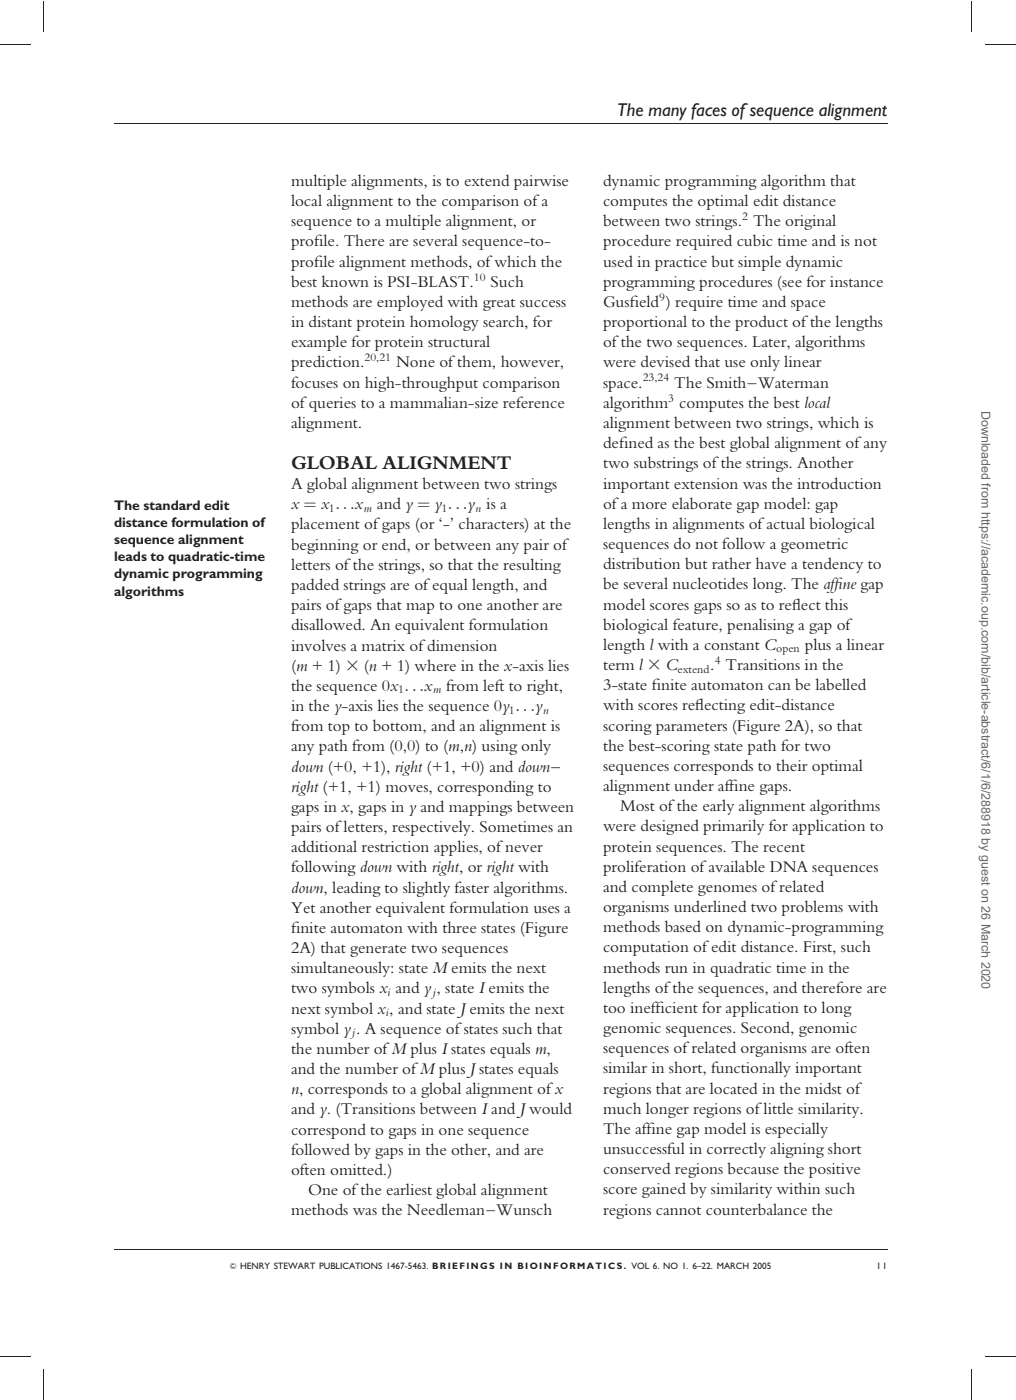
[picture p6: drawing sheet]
<svg xmlns="http://www.w3.org/2000/svg" width="230mm" height="317mm" viewBox="0 0 230 317" stroke-linecap="round" stroke-linejoin="round" font-family="sans-serif">
<defs><g id="words">
<text font-size="4.6" fill="#231f20" x="65.9" y="106.2">GLOBAL ALIGNMENT</text>
<text font-size="4.2" fill="#231f20" x="139.7" y="26.3">The many faces ofsequence alignment</text>
<g font-size="3.9" fill="#231f20">
<text x="65.9" y="42.1">multiple alignments, is to extend pairwise</text>
<text x="65.9" y="46.7">local alignment to the comparison ofa</text>
<text x="136.5" y="42.1">dynamic programming algorithm that</text>
<text x="136.5" y="46.7">computes the optimal edit distance</text>
<text x="65.9" y="51.3">sequence to a multiple alignment, or</text>
<text x="136.5" y="51.3">between two strings. The original</text>
<text x="65.9" y="55.8">prof</text>
<text x="71.1" y="55.8">ile. There are several sequence-to-</text>
<text x="136.5" y="55.8">procedure required cubic time and is not</text>
<text x="65.9" y="60.4">prof</text>
<text x="65.9" y="65">best known is PSI-BLAST.</text>
<text x="71.1" y="60.4">ile alignment methods, ofwhich the</text>
<text x="111.1" y="65">Such</text>
<text x="136.5" y="60.4">used in practice but simple dynamic</text>
<text x="136.5" y="65">programming procedures (see for instance</text>
<text x="65.9" y="69.5">methods are employed with great success</text>
<text x="136.5" y="69.5">Gusf</text>
<text x="142.6" y="69.5">ield ) require time and space</text>
<text x="65.9" y="74.1">in distant protein homology search, for</text>
<text x="136.5" y="74.1">proportional to the product ofthe lengths</text>
<text x="65.9" y="78.7">example for protein structural</text>
<text x="65.9" y="83.2">prediction.</text>
<text x="89.7" y="83.2">None ofthem, however,</text>
<text x="136.5" y="78.7">ofthe two sequences. Later, algorithms</text>
<text x="136.5" y="83.2">were devised that use only linear</text>
<text x="65.9" y="87.8">focuses on high-throughput comparison</text>
<text x="136.5" y="87.8">space.</text>
<text x="152.6" y="87.8">The Smith–Waterman</text>
<text x="65.9" y="92.4">ofqueries to a mammalian-size reference</text>
<text x="136.5" y="92.4">algorithm computes the best local</text>
<text x="65.9" y="97">alignment.</text>
<text x="136.5" y="97">alignment between two strings, which is</text>
<text x="136.5" y="101.5">def</text>
<text x="140.1" y="101.5">ined as the best global alignment ofany</text>
<text x="136.5" y="106.1">two substrings ofthe strings. Another</text>
<text x="65.9" y="110.8">A global alignment between two strings</text>
<text x="136.5" y="110.7">important extension was the introduction</text>
<text x="65.9" y="115.4">x ¼ x ...x</text>
<text x="65.9" y="119.9">placement ofgaps (or ‘-’ characters) at the</text>
<text x="85.3" y="115.4">and y ¼ y ...y is a</text>
<text x="136.5" y="115.2">ofa more elaborate gap model: gap</text>
<text x="136.5" y="119.8">lengths in alignments ofactual biological</text>
<text x="65.9" y="124.5">beginning or end, or between any pair of</text>
<text x="136.5" y="124.4">sequences do not follow a geometric</text>
<text x="65.9" y="129.1">letters ofthe strings, so that the resulting</text>
<text x="136.5" y="128.9">distribution but rather have a tendency to</text>
<text x="65.9" y="133.7">padded strings are ofequal length, and</text>
<text x="136.5" y="133.5">be several nucleotides long. The aff</text>
<text x="188.9" y="133.5">ine gap</text>
<text x="65.9" y="138.2">pairs ofgaps that map to one another are</text>
<text x="65.9" y="142.8">disallowed. An equivalent formulation</text>
<text x="136.5" y="138.1">model scores gaps so as to ref</text>
<text x="136.5" y="142.6">biological feature, penalising a gap of</text>
<text x="179.3" y="138.1">lect this</text>
<text x="65.9" y="147.4">involves a matrix ofdimension</text>
<text x="136.5" y="147.2">length l with a constant C</text>
<text x="182.2" y="147.2">plus a linear</text>
<text x="65.9" y="151.9">(m + 1) 3 (n + 1) where in the x-axis lies</text>
<text x="136.5" y="151.8">term l 3 C</text>
<text x="160.8" y="151.8">. Transitions in the</text>
<text x="65.9" y="156.5">the sequence 0x ...x</text>
<text x="65.9" y="161.1">in the y-axis lies the sequence 0y ...y</text>
<text x="101" y="156.5">from left to right,</text>
<text x="136.5" y="156.3">3-state f</text>
<text x="136.5" y="160.9">with scores ref</text>
<text x="147.5" y="156.3">inite automaton can be labelled</text>
<text x="157.4" y="160.9">lecting edit-distance</text>
<text x="65.9" y="165.6">from top to bottom, and an alignment is</text>
<text x="136.5" y="165.5">scoring parameters (Figure 2A), so that</text>
<text x="65.9" y="170.2">any path from (0,0) to (m,n) using only</text>
<text x="136.5" y="170.1">the best-scoring state path for two</text>
<text x="65.9" y="179.3">right (+1, +1) moves, corresponding to</text>
<text x="65.9" y="174.8">down (+0, +1), right (+1, +0) and down–</text>
<text x="136.5" y="174.6">sequences corresponds to their optimal</text>
<text x="136.5" y="179.2">alignment under aff</text>
<text x="165.1" y="179.2">ine gaps.</text>
<text x="65.9" y="183.9">gaps in x, gaps in y and mappings between</text>
<text x="140.4" y="183.8">Most ofthe early alignment algorithms</text>
<text x="65.9" y="188.5">pairs ofletters, respectively. Sometimes an</text>
<text x="136.5" y="188.3">were designed primarily for application to</text>
<text x="65.9" y="193">additional restriction applies, ofnever</text>
<text x="65.9" y="197.6">following down with right, or right with</text>
<text x="136.5" y="192.9">protein sequences. The recent</text>
<text x="136.5" y="197.5">proliferation ofavailable DNA sequences</text>
<text x="65.9" y="202.2">down, leading to slightly faster algorithms.</text>
<text x="136.5" y="202">and complete genomes ofrelated</text>
<text x="65.9" y="206.8">Yet another equivalent formulation uses a</text>
<text x="136.5" y="206.6">organisms underlined two problems with</text>
<text x="65.9" y="211.3">f</text>
<text x="65.9" y="211.3">inite automaton with three states (Figure</text>
<text x="65.9" y="215.9">2A) that generate two sequences</text>
<text x="136.5" y="211.2">methods based on dynamic-programming</text>
<text x="136.5" y="215.7">computation ofedit distance. First, such</text>
<text x="65.9" y="220.5">simultaneously: state Memits the next</text>
<text x="136.5" y="220.3">methods run in quadratic time in the</text>
<text x="65.9" y="225">two symbols x and y , state Iemits the</text>
<text x="136.5" y="224.9">lengths ofthe sequences, and therefore are</text>
<text x="65.9" y="229.6">next symbol x , and state Jemits the next</text>
<text x="136.5" y="229.5">too ineff</text>
<text x="148.4" y="229.5">icient for application to long</text>
<text x="65.9" y="238.7">the number ofMplus Istates equals m,</text>
<text x="65.9" y="234.2">symbol y . A sequence ofstates such that</text>
<text x="136.5" y="234">genomic sequences. Second, genomic</text>
<text x="136.5" y="238.6">sequences ofrelated organisms are often</text>
<text x="65.9" y="243.3">and the number ofMplus Jstates equals</text>
<text x="136.5" y="243.2">similar in short, functionally important</text>
<text x="65.9" y="247.9">n, corresponds to a global alignment ofx</text>
<text x="136.5" y="247.7">regions that are located in the midst of</text>
<text x="65.9" y="252.4">and y. (Transitions between Iand Jwould</text>
<text x="65.9" y="257">correspond to gaps in one sequence</text>
<text x="136.5" y="252.3">much longer regions oflittle similarity.</text>
<text x="136.5" y="256.9">The aff</text>
<text x="146.4" y="256.9">ine gap model is especially</text>
<text x="65.9" y="261.6">followed by gaps in the other, and are</text>
<text x="136.5" y="261.4">unsuccessful in correctly aligning short</text>
<text x="65.9" y="266.2">often omitted.)</text>
<text x="136.5" y="266">conserved regions because the positive</text>
<text x="65.9" y="275.3">methods was the Needleman–Wunsch</text>
<text x="69.7" y="270.7">One ofthe earliest global alignment</text>
<text x="136.5" y="270.6">score gained by similarity within such</text>
<text x="136.5" y="275.2">regions cannot counterbalance the</text>
</g>
<g font-size="3.2" fill="#231f20">
<text x="25.8" y="115.6">The standard edit</text>
<text x="25.8" y="119.4">distance formulation of</text>
<text x="25.8" y="123.3">sequence alignment</text>
<text x="25.8" y="127.2">leads to quadratic-time</text>
<text x="25.8" y="131">dynamic programming</text>
<text x="25.8" y="134.9">algorithms</text>
</g>
<text font-size="2.8" fill="#666" x="222.2" y="93" transform="rotate(90 222.2 93)">Downloaded from https://academic.oup.com/bib/article-abstract/6/1/6/288918 by guest on 26 March 2020</text>
<g font-size="2.7" fill="#231f20">
<text x="168" y="49.9">2</text>
<text x="107.3" y="63.6">10</text>
<text x="149.2" y="68.1">9</text>
<text x="82.5" y="81.8">20,21</text>
<text x="145.5" y="86.4">23,24</text>
<text x="151.3" y="91">3</text>
<text x="74.4" y="116">1</text>
<text x="82.4" y="116">m</text>
<text x="99.9" y="116">1</text>
<text x="107.7" y="116">n</text>
<text x="175.7" y="147.8">open</text>
<text x="153.4" y="152.4">extend</text>
<text x="161.8" y="150.4">4</text>
<text x="90.1" y="157.1">1</text>
<text x="98.1" y="157.1">m</text>
<text x="115.2" y="161.6">1</text>
<text x="123" y="161.6">n</text>
<text x="87.8" y="225.6">i</text>
<text x="98" y="225.6">j</text>
<text x="87.3" y="230.2">i</text>
<text x="79.7" y="234.8">j</text>
</g>
<g font-size="2.1" fill="#231f20">
<text x="52" y="287.4">&amp; HENRY STEWART PUBLICATIONS 1467-5463. BRIEFINGS IN BIOINFORMATICS. VOL 6. NO 1. 6–22. MARCH 2005</text>
<text x="198.4" y="287.4">11</text>
</g>
</g></defs>
<path d="M0 10.1h7M9.9 .1v7M220 .1v7M223 10.1h7M25.8 28h175M25.8 283h175M0 307.2h7M9.9 310.1v7M220 310.1v7M223 307.2h7" fill="none" stroke="#231f20" stroke-width=".23"/>
<use href="#words"/>
</svg>
